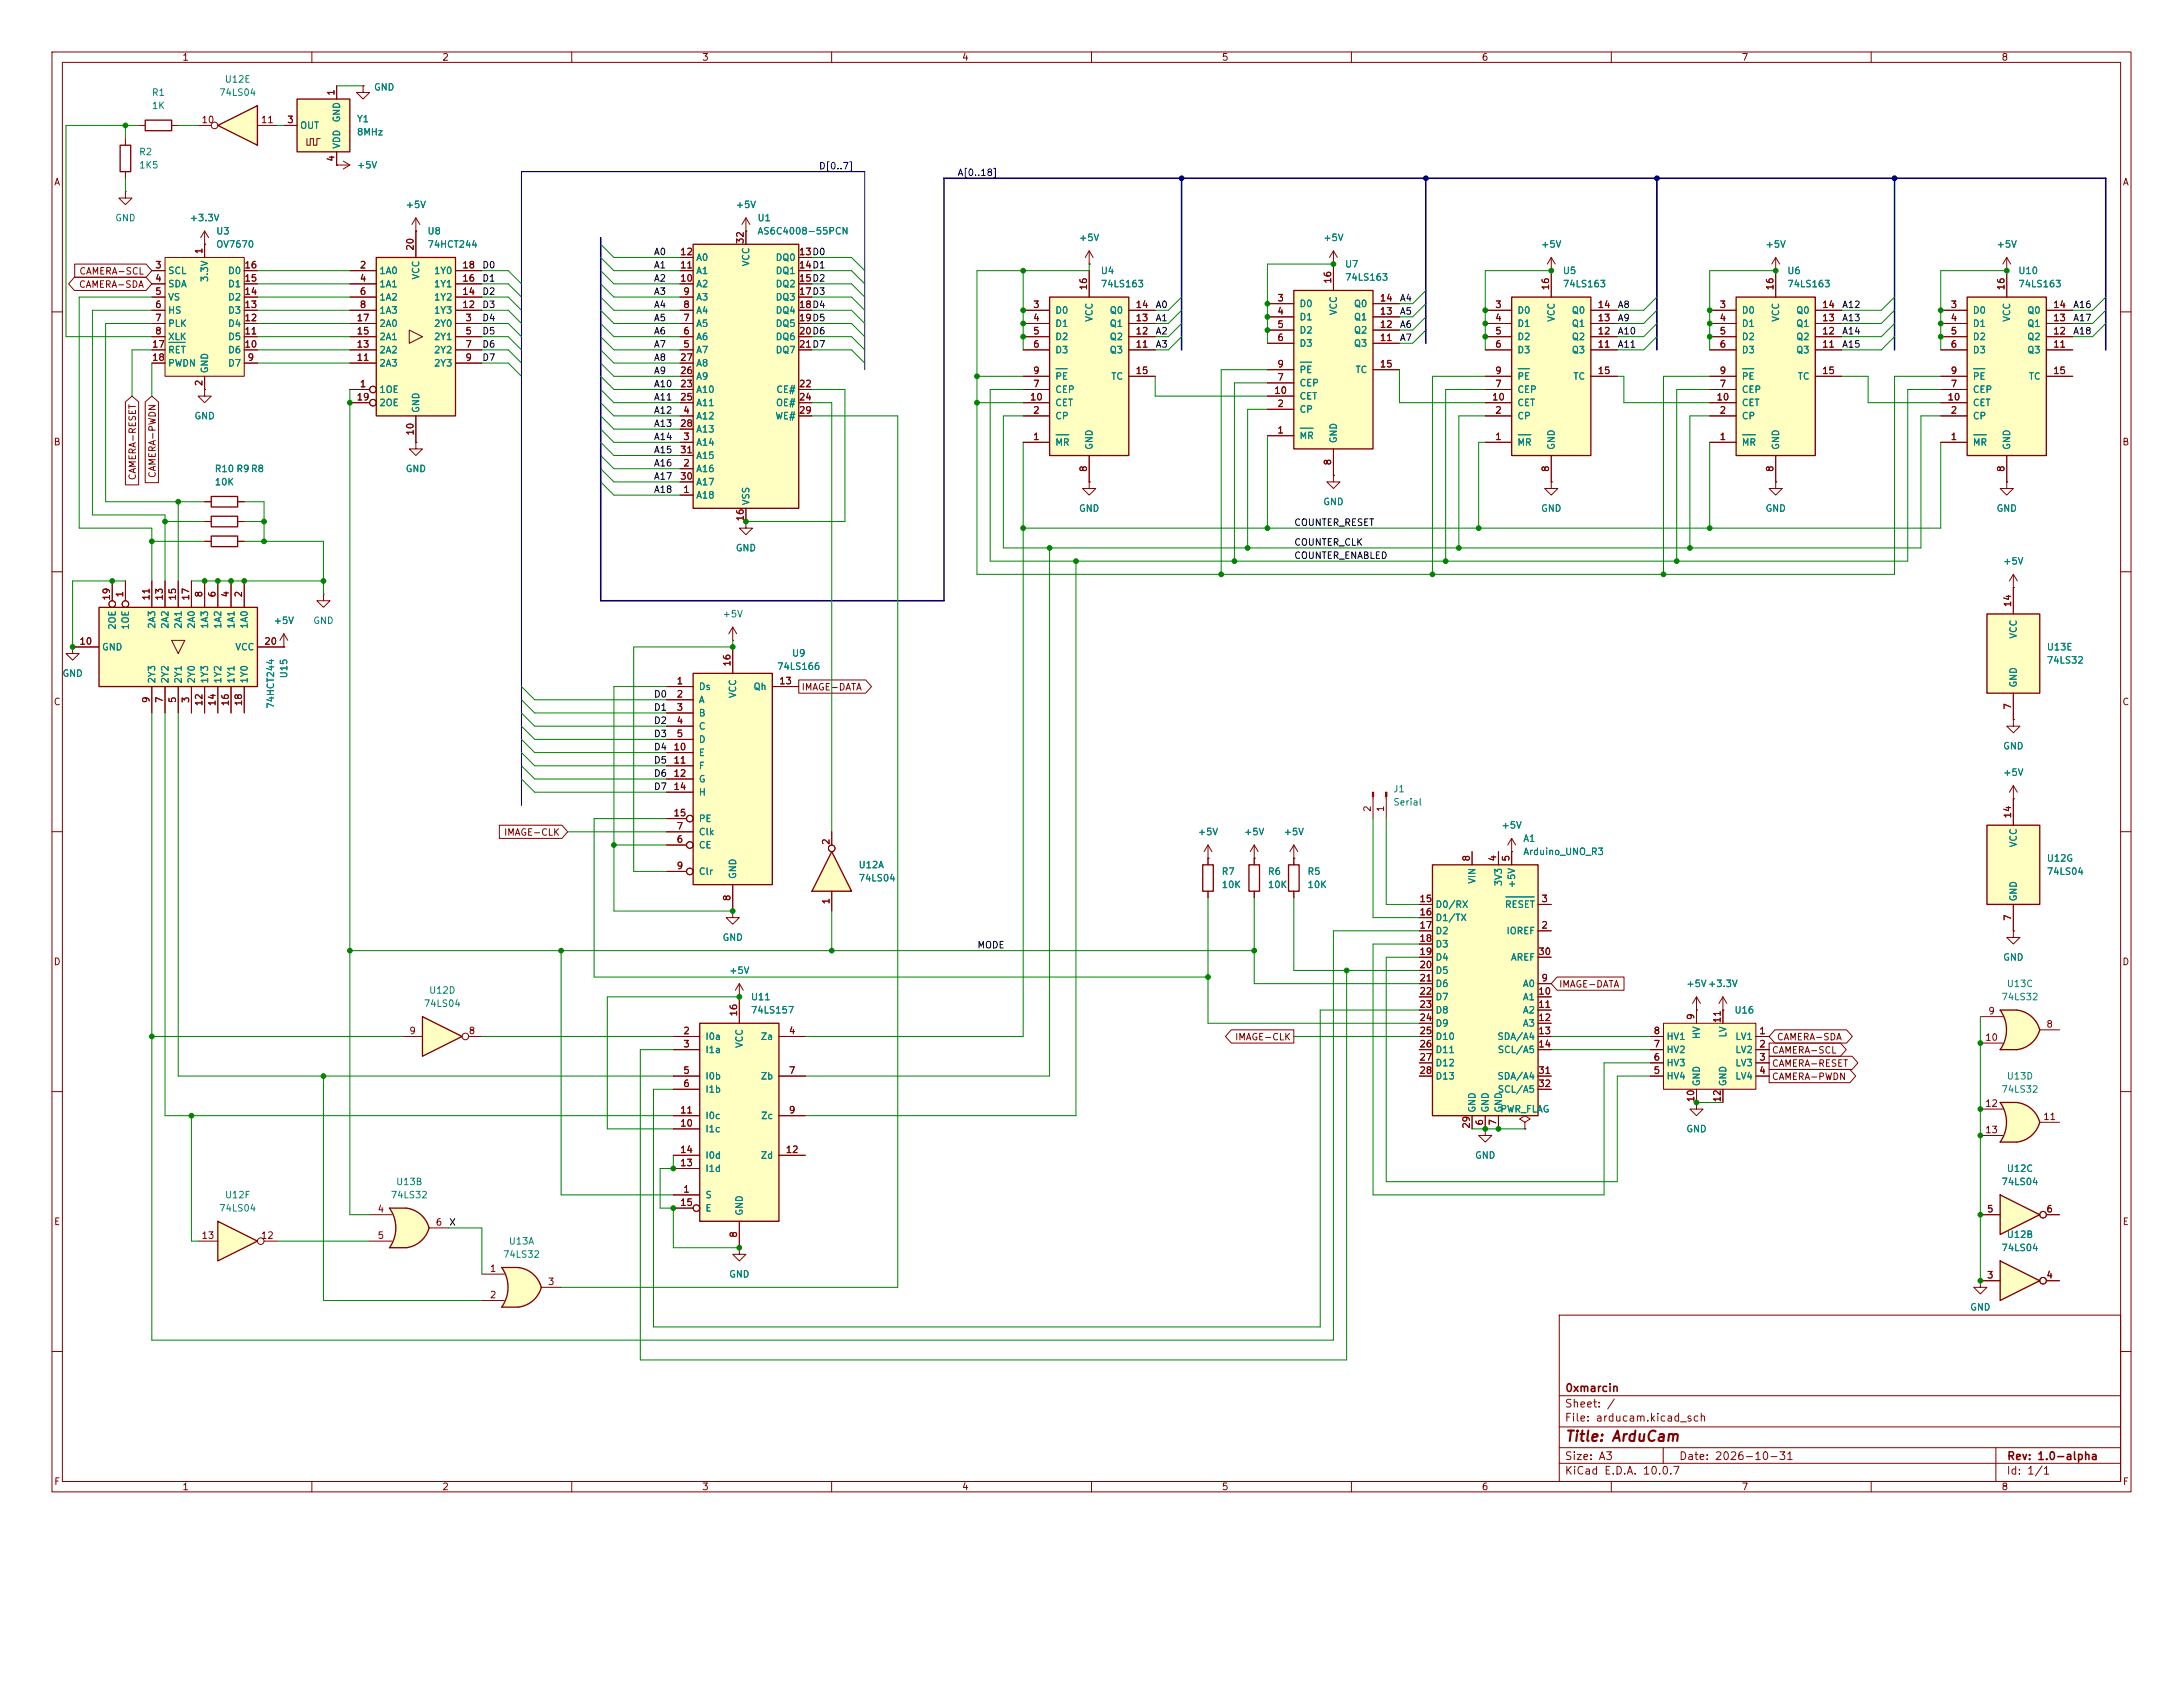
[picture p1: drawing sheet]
<svg xmlns="http://www.w3.org/2000/svg" width="279mm" height="216mm" viewBox="0 0 279 216" stroke-linecap="round" stroke-linejoin="round" font-family="sans-serif">
<defs><g id="words">
<text font-size="1.3" fill="#840000" x="200.2" y="184.8">Title: ArduCam</text>
<g font-size="1" fill="#840000">
<text x="200.3" y="178.4">0xmarcin</text>
<text x="200.2" y="182.2">File: arducam.kicad_sch</text>
<text x="200.2" y="180.4">Sheet: /</text>
<text x="200.2" y="189">KiCad E.D.A. 10.0.7</text>
<text x="200.2" y="187.1">Size: A3</text>
<text x="214.8" y="187.1">Date: 2026-10-31</text>
<text x="256.7" y="189">Id: 1/1</text>
<text x="256.8" y="187.1">Rev: 1.0-alpha</text>
</g>
<g font-size=".9" fill="#840000">
<text x="23.3" y="8">1</text>
<text x="56.5" y="8">2</text>
<text x="89.8" y="8">3</text>
<text x="123.1" y="8">4</text>
<text x="156.3" y="8">5</text>
<text x="189.6" y="8">6</text>
<text x="222.8" y="8">7</text>
<text x="256.1" y="8">8</text>
<text x="6.9" y="23.9">A</text>
<text x="271.6" y="23.9">A</text>
<text x="6.8" y="57.2">B</text>
<text x="271.6" y="57.2">B</text>
<text x="6.8" y="90.5">C</text>
<text x="271.6" y="90.5">C</text>
<text x="6.8" y="123.7">D</text>
<text x="271.6" y="123.7">D</text>
<text x="6.8" y="157">E</text>
<text x="271.6" y="157">E</text>
<text x="6.9" y="190.3">F</text>
<text x="23.3" y="190.9">1</text>
<text x="56.5" y="190.9">2</text>
<text x="89.8" y="190.9">3</text>
<text x="123.1" y="190.9">4</text>
<text x="156.3" y="190.9">5</text>
<text x="189.6" y="190.9">6</text>
<text x="222.8" y="190.9">7</text>
<text x="256.1" y="190.9">8</text>
<text x="271.6" y="190.3">F</text>
</g>
<g font-size=".8" fill="#008484">
<text x="28.7" y="10.8">U12E</text>
<text x="47.8" y="11.8">GND</text>
<text x="19.4" y="12.5">R1</text>
<text x="19.4" y="14.2">1K</text>
<text x="28" y="12.5">74LS04</text>
<text x="38.3" y="16.7">OUT</text>
<text x="43.7" y="15.7" transform="rotate(-90 43.7 15.7)">GND</text>
<text x="45.6" y="15.8">Y1</text>
<text x="45.6" y="17.5">8MHz</text>
<text x="17.7" y="20.1">R2</text>
<text x="17.7" y="21.8">1K5</text>
<text x="43.7" y="19.1" transform="rotate(-90 43.7 19.1)">VDD</text>
<text x="45.6" y="21.8">+5V</text>
<text x="14.7" y="28.5">GND</text>
<text x="24.2" y="28.5">+3.3V</text>
<text x="51.9" y="26.8">+5V</text>
<text x="94.1" y="26.8">+5V</text>
<text x="96.9" y="28.5">U1</text>
<text x="21.4" y="35.3">SCL</text>
<text x="27.6" y="30.2">U3</text>
<text x="27.6" y="31.9">OV7670</text>
<text x="29.1" y="35.3">D0</text>
<text x="48.5" y="35.3">1A0</text>
<text x="53.9" y="35.9" transform="rotate(-90 53.9 35.9)">VCC</text>
<text x="54.6" y="30.2">U8</text>
<text x="54.6" y="31.9">74HCT244</text>
<text x="55.5" y="35.3">1Y0</text>
<text x="89" y="35.3">A1</text>
<text x="89" y="33.6">A0</text>
<text x="96.1" y="34.2" transform="rotate(-90 96.1 34.2)">VCC</text>
<text x="96.9" y="30.2">AS6C4008-55PCN</text>
<text x="99.2" y="33.6">DQ0</text>
<text x="99.2" y="35.3">DQ1</text>
<text x="138" y="31.1">+5V</text>
<text x="140.8" y="35.3">U4</text>
<text x="169.3" y="31.1">+5V</text>
<text x="172.1" y="34.4">U7</text>
<text x="197.2" y="31.9">+5V</text>
<text x="200" y="35.3">U5</text>
<text x="225.9" y="31.9">+5V</text>
<text x="228.7" y="35.3">U6</text>
<text x="255.5" y="31.9">+5V</text>
<text x="258.3" y="35.3">U10</text>
<text x="21.4" y="37">SDA</text>
<text x="21.4" y="38.7">VS</text>
<text x="21.4" y="40.4">HS</text>
<text x="26.8" y="36.2" transform="rotate(-90 26.8 36.2)">3.3V</text>
<text x="29.1" y="40.4">D3</text>
<text x="29.1" y="38.7">D2</text>
<text x="29.1" y="37">D1</text>
<text x="48.5" y="37">1A1</text>
<text x="48.5" y="38.7">1A2</text>
<text x="48.5" y="40.4">1A3</text>
<text x="55.5" y="40.4">1Y3</text>
<text x="55.5" y="38.7">1Y2</text>
<text x="55.5" y="37">1Y1</text>
<text x="89" y="40.4">A4</text>
<text x="89" y="38.7">A3</text>
<text x="89" y="37">A2</text>
<text x="99.2" y="37">DQ2</text>
<text x="99.2" y="38.7">DQ3</text>
<text x="99.2" y="40.4">DQ4</text>
<text x="135" y="40.4">D0</text>
<text x="140" y="41.3" transform="rotate(-90 140 41.3)">VCC</text>
<text x="140.8" y="37">74LS163</text>
<text x="142" y="40.4">Q0</text>
<text x="166.3" y="39.5">D0</text>
<text x="166.3" y="41.2">D1</text>
<text x="171.3" y="40.4" transform="rotate(-90 171.3 40.4)">VCC</text>
<text x="172.1" y="36.1">74LS163</text>
<text x="173.2" y="41.2">Q1</text>
<text x="173.2" y="39.5">Q0</text>
<text x="194.1" y="40.4">D0</text>
<text x="199.2" y="41.3" transform="rotate(-90 199.2 41.3)">VCC</text>
<text x="200" y="37">74LS163</text>
<text x="201.1" y="40.4">Q0</text>
<text x="222.9" y="40.4">D0</text>
<text x="227.9" y="41.3" transform="rotate(-90 227.9 41.3)">VCC</text>
<text x="228.7" y="37">74LS163</text>
<text x="229.8" y="40.4">Q0</text>
<text x="252.4" y="40.4">D0</text>
<text x="257.5" y="41.3" transform="rotate(-90 257.5 41.3)">VCC</text>
<text x="258.3" y="37">74LS163</text>
<text x="259.4" y="40.4">Q0</text>
<text x="21.4" y="42">PLK</text>
<text x="21.4" y="43.7">XLK</text>
<text x="21.4" y="45.4">RET</text>
<text x="21.4" y="47.1">PWDN</text>
<text x="26.8" y="47.8" transform="rotate(-90 26.8 47.8)">GND</text>
<text x="29.1" y="47.1">D7</text>
<text x="29.1" y="45.4">D6</text>
<text x="29.1" y="43.7">D5</text>
<text x="29.1" y="42">D4</text>
<text x="48.5" y="47.1">2A3</text>
<text x="48.5" y="45.4">2A2</text>
<text x="48.5" y="43.7">2A1</text>
<text x="48.5" y="42">2A0</text>
<text x="55.5" y="42">2Y0</text>
<text x="55.5" y="43.7">2Y1</text>
<text x="55.5" y="45.4">2Y2</text>
<text x="55.5" y="47.1">2Y3</text>
<text x="89" y="45.4">A7</text>
<text x="89" y="43.7">A6</text>
<text x="89" y="42">A5</text>
<text x="89" y="47.1">A8</text>
<text x="99.2" y="42">DQ5</text>
<text x="99.2" y="43.7">DQ6</text>
<text x="99.2" y="45.4">DQ7</text>
<text x="135" y="42">D1</text>
<text x="135" y="43.7">D2</text>
<text x="135" y="45.4">D3</text>
<text x="142" y="45.4">Q3</text>
<text x="142" y="43.7">Q2</text>
<text x="142" y="42">Q1</text>
<text x="166.3" y="42.9">D2</text>
<text x="166.3" y="44.6">D3</text>
<text x="166.3" y="48">PE</text>
<text x="173.2" y="44.6">Q3</text>
<text x="173.2" y="42.9">Q2</text>
<text x="173.4" y="48">TC</text>
<text x="194.1" y="42">D1</text>
<text x="194.1" y="43.7">D2</text>
<text x="194.1" y="45.4">D3</text>
<text x="201.1" y="45.4">Q3</text>
<text x="201.1" y="43.7">Q2</text>
<text x="201.1" y="42">Q1</text>
<text x="222.9" y="42">D1</text>
<text x="222.9" y="43.7">D2</text>
<text x="222.9" y="45.4">D3</text>
<text x="229.8" y="45.4">Q3</text>
<text x="229.8" y="43.7">Q2</text>
<text x="229.8" y="42">Q1</text>
<text x="252.4" y="42">D1</text>
<text x="252.4" y="43.7">D2</text>
<text x="252.4" y="45.4">D3</text>
<text x="259.4" y="45.4">Q3</text>
<text x="259.4" y="43.7">Q2</text>
<text x="259.4" y="42">Q1</text>
<text x="24.8" y="53.9">GND</text>
<text x="48.5" y="50.5">1OE</text>
<text x="48.5" y="52.2">2OE</text>
<text x="53.9" y="52.9" transform="rotate(-90 53.9 52.9)">GND</text>
<text x="89" y="53.9">A12</text>
<text x="89" y="50.5">A10</text>
<text x="89" y="52.2">A11</text>
<text x="89" y="48.8">A9</text>
<text x="99.2" y="53.9">WE#</text>
<text x="99.2" y="52.2">OE#</text>
<text x="99.3" y="50.5">CE#</text>
<text x="135" y="53.9">CP</text>
<text x="135" y="50.5">CEP</text>
<text x="135" y="48.8">PE</text>
<text x="135" y="52.2">CET</text>
<text x="142.2" y="48.8">TC</text>
<text x="166.3" y="53">CP</text>
<text x="166.3" y="49.6">CEP</text>
<text x="166.3" y="51.3">CET</text>
<text x="194.1" y="53.9">CP</text>
<text x="194.1" y="50.5">CEP</text>
<text x="194.1" y="48.8">PE</text>
<text x="194.1" y="52.2">CET</text>
<text x="201.3" y="48.8">TC</text>
<text x="222.9" y="53.9">CP</text>
<text x="222.9" y="50.5">CEP</text>
<text x="222.9" y="48.8">PE</text>
<text x="222.9" y="52.2">CET</text>
<text x="230" y="48.8">TC</text>
<text x="252.4" y="53.9">CP</text>
<text x="252.4" y="50.5">CEP</text>
<text x="252.4" y="48.8">PE</text>
<text x="252.4" y="52.2">CET</text>
<text x="259.6" y="48.8">TC</text>
<text x="89" y="57.2">A14</text>
<text x="89" y="55.6">A13</text>
<text x="89" y="58.9">A15</text>
<text x="135" y="57.2">MR</text>
<text x="140" y="57.6" transform="rotate(-90 140 57.6)">GND</text>
<text x="166.3" y="56.4">MR</text>
<text x="171.3" y="56.8" transform="rotate(-90 171.3 56.8)">GND</text>
<text x="194.1" y="57.2">MR</text>
<text x="199.2" y="57.6" transform="rotate(-90 199.2 57.6)">GND</text>
<text x="222.9" y="57.2">MR</text>
<text x="227.9" y="57.6" transform="rotate(-90 227.9 57.6)">GND</text>
<text x="252.4" y="57.2">MR</text>
<text x="257.5" y="57.6" transform="rotate(-90 257.5 57.6)">GND</text>
<text x="27.4" y="60.6">R10 R9R8</text>
<text x="27.4" y="62.3">10K</text>
<text x="51.9" y="60.6">GND</text>
<text x="89" y="64">A18</text>
<text x="89" y="60.6">A16</text>
<text x="89" y="62.3">A17</text>
<text x="96.1" y="64.7" transform="rotate(-90 96.1 64.7)">VSS</text>
<text x="138" y="65.7">GND</text>
<text x="169.3" y="64.9">GND</text>
<text x="197.2" y="65.7">GND</text>
<text x="225.9" y="65.7">GND</text>
<text x="255.5" y="65.7">GND</text>
<text x="94.1" y="70.8">GND</text>
<text x="256.3" y="72.5">+5V</text>
<text x="13" y="83.4">GND</text>
<text x="15" y="80.7" transform="rotate(-90 15 80.7)">2OE</text>
<text x="16.7" y="80.7" transform="rotate(-90 16.7 80.7)">1OE</text>
<text x="20.1" y="80.6" transform="rotate(-90 20.1 80.6)">2A3</text>
<text x="21.8" y="80.6" transform="rotate(-90 21.8 80.6)">2A2</text>
<text x="23.5" y="80.6" transform="rotate(-90 23.5 80.6)">2A1</text>
<text x="25.1" y="80.6" transform="rotate(-90 25.1 80.6)">2A0</text>
<text x="26.8" y="80.6" transform="rotate(-90 26.8 80.6)">1A3</text>
<text x="28.5" y="80.6" transform="rotate(-90 28.5 80.6)">1A2</text>
<text x="30" y="83.4">VCC</text>
<text x="30.2" y="80.6" transform="rotate(-90 30.2 80.6)">1A1</text>
<text x="31.9" y="80.6" transform="rotate(-90 31.9 80.6)">1A0</text>
<text x="35" y="80.1">+5V</text>
<text x="40" y="80.1">GND</text>
<text x="92.4" y="79.2">+5V</text>
<text x="258.3" y="81.8" transform="rotate(-90 258.3 81.8)">VCC</text>
<text x="261.9" y="83.4">U13E</text>
<text x="7.9" y="86.8">GND</text>
<text x="20.1" y="87.5" transform="rotate(-90 20.1 87.5)">2Y3</text>
<text x="21.8" y="87.5" transform="rotate(-90 21.8 87.5)">2Y2</text>
<text x="23.5" y="87.5" transform="rotate(-90 23.5 87.5)">2Y1</text>
<text x="25.1" y="87.5" transform="rotate(-90 25.1 87.5)">2Y0</text>
<text x="26.8" y="87.5" transform="rotate(-90 26.8 87.5)">1Y3</text>
<text x="28.5" y="87.5" transform="rotate(-90 28.5 87.5)">1Y2</text>
<text x="30.2" y="87.5" transform="rotate(-90 30.2 87.5)">1Y1</text>
<text x="31.9" y="87.5" transform="rotate(-90 31.9 87.5)">1Y0</text>
<text x="37" y="86.9" transform="rotate(-90 37 86.9)">U15</text>
<text x="89.4" y="88.5">Ds</text>
<text x="94.4" y="89.4" transform="rotate(-90 94.4 89.4)">VCC</text>
<text x="96.4" y="88.5">Qh</text>
<text x="99.4" y="85.9">74LS166</text>
<text x="101.3" y="84.2">U9</text>
<text x="258.3" y="88.1" transform="rotate(-90 258.3 88.1)">GND</text>
<text x="261.9" y="85.1">74LS32</text>
<text x="35.3" y="90.8" transform="rotate(-90 35.3 90.8)">74HCT244</text>
<text x="89.4" y="90.2">A</text>
<text x="89.4" y="91.9">B</text>
<text x="89.4" y="93.6">C</text>
<text x="89.4" y="95.3">D</text>
<text x="89.4" y="97">E</text>
<text x="89.4" y="98.6">F</text>
<text x="89.4" y="100.3">G</text>
<text x="178.3" y="101.6">J1</text>
<text x="256.3" y="96.1">GND</text>
<text x="256.3" y="99.5">+5V</text>
<text x="89.4" y="107.1">Clk</text>
<text x="89.4" y="102">H</text>
<text x="89.4" y="105.4">PE</text>
<text x="153.2" y="107.1">+5V</text>
<text x="159.2" y="107.1">+5V</text>
<text x="164.2" y="107.1">+5V</text>
<text x="178.3" y="103.3">Serial</text>
<text x="192.1" y="106.3">+5V</text>
<text x="194.9" y="107.9">A1</text>
<text x="89.4" y="108.8">CE</text>
<text x="89.4" y="112.2">Clr</text>
<text x="94.4" y="112.6" transform="rotate(-90 94.4 112.6)">GND</text>
<text x="109.8" y="111.3">U12A</text>
<text x="109.8" y="113">74LS04</text>
<text x="156.3" y="112.2">R7</text>
<text x="156.3" y="113.9">10K</text>
<text x="162.2" y="112.2">R6</text>
<text x="162.2" y="113.9">10K</text>
<text x="167.3" y="112.2">R5</text>
<text x="167.3" y="113.9">10K</text>
<text x="189" y="113.2" transform="rotate(-90 189 113.2)">VIN</text>
<text x="192.4" y="113.5" transform="rotate(-90 192.4 113.5)">3V3</text>
<text x="194.1" y="113.7" transform="rotate(-90 194.1 113.7)">+5V</text>
<text x="194.9" y="109.6">Arduino_UNO_R3</text>
<text x="258.3" y="108.5" transform="rotate(-90 258.3 108.5)">VCC</text>
<text x="261.9" y="110.5">U12G</text>
<text x="261.9" y="112.2">74LS04</text>
<text x="183.7" y="116.4">D0/RX</text>
<text x="183.7" y="118.1">D1/TX</text>
<text x="183.7" y="119.8">D2</text>
<text x="192.5" y="116.4">RESET</text>
<text x="192.7" y="119.8">IOREF</text>
<text x="258.3" y="115.4" transform="rotate(-90 258.3 115.4)">GND</text>
<text x="92.4" y="120.6">GND</text>
<text x="93.3" y="124.8">+5V</text>
<text x="183.7" y="121.5">D3</text>
<text x="183.7" y="123.1">D4</text>
<text x="183.7" y="124.8">D5</text>
<text x="193.3" y="123.1">AREF</text>
<text x="256.3" y="123.1">GND</text>
<text x="54.2" y="129.1">74LS04</text>
<text x="54.9" y="127.4">U12D</text>
<text x="96" y="128.2">U11</text>
<text x="96" y="129.9">74LS157</text>
<text x="183.7" y="126.5">D6</text>
<text x="183.7" y="128.2">D7</text>
<text x="183.7" y="129.9">D8</text>
<text x="183.7" y="131.6">D9</text>
<text x="194.8" y="126.5">A0</text>
<text x="194.8" y="128.2">A1</text>
<text x="194.8" y="129.9">A2</text>
<text x="194.8" y="131.6">A3</text>
<text x="215.8" y="126.5">+5V+3.3V</text>
<text x="221.9" y="129.9">U16</text>
<text x="256.1" y="128.2">74LS32</text>
<text x="256.8" y="126.5">U13C</text>
<text x="90.2" y="133.3">I0a</text>
<text x="90.2" y="135">I1a</text>
<text x="95.3" y="134.2" transform="rotate(-90 95.3 134.2)">VCC</text>
<text x="97.3" y="133.3">Za</text>
<text x="183.7" y="133.3">D10</text>
<text x="183.7" y="135">D11</text>
<text x="183.7" y="136.7">D12</text>
<text x="191.6" y="133.3">SDA/A4</text>
<text x="191.6" y="135">SCL/A5</text>
<text x="213.2" y="136.7">HV3</text>
<text x="213.2" y="135">HV2</text>
<text x="213.2" y="133.3">HV1</text>
<text x="217.8" y="133.1" transform="rotate(-90 217.8 133.1)">HV</text>
<text x="221.2" y="132.9" transform="rotate(-90 221.2 132.9)">LV</text>
<text x="222" y="133.3">LV1</text>
<text x="222" y="135">LV2</text>
<text x="222" y="136.7">LV3</text>
<text x="90.2" y="138.4">I0b</text>
<text x="90.2" y="140">I1b</text>
<text x="90.2" y="143.4">I0c</text>
<text x="97.3" y="138.4">Zb</text>
<text x="97.3" y="143.4">Zc</text>
<text x="183.7" y="138.4">D13</text>
<text x="189" y="142.5" transform="rotate(-90 189 142.5)">GND</text>
<text x="190.7" y="142.5" transform="rotate(-90 190.7 142.5)">GND</text>
<text x="191.6" y="138.4">SDA/A4</text>
<text x="191.6" y="140">SCL/A5</text>
<text x="191.9" y="142.6">PWR_FLAG</text>
<text x="192.4" y="142.5" transform="rotate(-90 192.4 142.5)">GND</text>
<text x="213.2" y="138.4">HV4</text>
<text x="217.8" y="139.1" transform="rotate(-90 217.8 139.1)">GND</text>
<text x="221.2" y="139.1" transform="rotate(-90 221.2 139.1)">GND</text>
<text x="222" y="138.4">LV4</text>
<text x="256.1" y="140">74LS32</text>
<text x="256.8" y="138.4">U13D</text>
<text x="90.2" y="145.1">I1c</text>
<text x="90.2" y="148.5">I0d</text>
<text x="97.3" y="148.5">Zd</text>
<text x="188.7" y="148.5">GND</text>
<text x="215.8" y="145.1">GND</text>
<text x="28" y="155.3">74LS04</text>
<text x="28.7" y="153.6">U12F</text>
<text x="49.9" y="153.6">74LS32</text>
<text x="50.6" y="151.9">U13B</text>
<text x="90.2" y="153.6">S</text>
<text x="90.2" y="150.2">I1d</text>
<text x="90.2" y="155.3">E</text>
<text x="95.3" y="155.6" transform="rotate(-90 95.3 155.6)">GND</text>
<text x="256.1" y="151.9">74LS04</text>
<text x="256.8" y="150.2">U12C</text>
<text x="64.3" y="161.2">74LS32</text>
<text x="65.1" y="159.5">U13A</text>
<text x="256.1" y="160.3">74LS04</text>
<text x="256.8" y="158.6">U12B</text>
<text x="93.3" y="163.7">GND</text>
<text x="252.1" y="167.9">GND</text>
</g>
<g font-size=".8" fill="#840000">
<text x="25.7" y="16">10</text>
<text x="33.3" y="16">11</text>
<text x="36.7" y="16">3</text>
<text x="43" y="12.3" transform="rotate(-90 43 12.3)">1</text>
<text x="43" y="20.8" transform="rotate(-90 43 20.8)">4</text>
<text x="10.1" y="35.3">CAMERA-SCL</text>
<text x="19.8" y="34.6">3</text>
<text x="26.1" y="32.6" transform="rotate(-90 26.1 32.6)">1</text>
<text x="31.2" y="34.6">16</text>
<text x="46" y="34.6">2</text>
<text x="53.1" y="32.1" transform="rotate(-90 53.1 32.1)">20</text>
<text x="59.1" y="34.6">18</text>
<text x="87" y="34.6">11</text>
<text x="87" y="32.9">12</text>
<text x="95.4" y="31.3" transform="rotate(-90 95.4 31.3)">32</text>
<text x="102.2" y="32.9">13D0</text>
<text x="102.2" y="34.6">14D1</text>
<text x="102.2" y="32.9">13</text>
<text x="102.2" y="34.6">14</text>
<text x="10" y="37">CAMERA-SDA</text>
<text x="19.8" y="36.2">4</text>
<text x="19.8" y="37.9">5</text>
<text x="19.8" y="39.6">6</text>
<text x="19.8" y="41.3">7</text>
<text x="31.2" y="41.3">12</text>
<text x="31.2" y="39.6">13</text>
<text x="31.2" y="37.9">14</text>
<text x="31.2" y="36.2">15</text>
<text x="45.6" y="41.3">17</text>
<text x="46" y="36.2">4</text>
<text x="46" y="37.9">6</text>
<text x="46" y="39.6">8</text>
<text x="59.1" y="39.6">12</text>
<text x="59.1" y="37.9">14</text>
<text x="59.1" y="36.2">16</text>
<text x="59.5" y="41.3">3</text>
<text x="87" y="36.2">10</text>
<text x="87.4" y="41.3">7</text>
<text x="87.4" y="39.6">8</text>
<text x="87.4" y="37.9">9</text>
<text x="102.2" y="36.2">15D2</text>
<text x="102.2" y="37.9">17D3</text>
<text x="102.2" y="39.6">18D4</text>
<text x="102.2" y="41.3">19D5</text>
<text x="102.2" y="36.2">15</text>
<text x="102.2" y="37.9">17</text>
<text x="102.2" y="39.6">18</text>
<text x="102.2" y="41.3">19</text>
<text x="132.2" y="39.6">3</text>
<text x="132.2" y="41.3">4</text>
<text x="139.3" y="37.2" transform="rotate(-90 139.3 37.2)">16</text>
<text x="145.3" y="41.3">13</text>
<text x="145.3" y="39.6">14</text>
<text x="163.4" y="38.8">3</text>
<text x="163.4" y="40.5">4</text>
<text x="170.6" y="36.4" transform="rotate(-90 170.6 36.4)">16</text>
<text x="176.5" y="40.5">13</text>
<text x="176.5" y="38.8">14</text>
<text x="191.3" y="39.6">3</text>
<text x="191.3" y="41.3">4</text>
<text x="198.5" y="37.2" transform="rotate(-90 198.5 37.2)">16</text>
<text x="204.4" y="41.3">13</text>
<text x="204.4" y="39.6">14</text>
<text x="220" y="39.6">3</text>
<text x="220" y="41.3">4</text>
<text x="227.2" y="37.2" transform="rotate(-90 227.2 37.2)">16</text>
<text x="233.1" y="41.3">13</text>
<text x="233.1" y="39.6">14</text>
<text x="249.6" y="39.6">3</text>
<text x="249.6" y="41.3">4</text>
<text x="256.8" y="37.2" transform="rotate(-90 256.8 37.2)">16</text>
<text x="262.7" y="41.3">13</text>
<text x="262.7" y="39.6">14</text>
<text x="19.4" y="44.7">17</text>
<text x="19.4" y="46.4">18</text>
<text x="19.8" y="43">8</text>
<text x="31.2" y="44.7">10</text>
<text x="31.2" y="43">11</text>
<text x="31.6" y="46.4">9</text>
<text x="45.6" y="46.4">11</text>
<text x="45.6" y="44.7">13</text>
<text x="45.6" y="43">15</text>
<text x="59.5" y="43">5</text>
<text x="59.5" y="44.7">7</text>
<text x="59.5" y="46.4">9</text>
<text x="87" y="46.4">27</text>
<text x="87.4" y="44.7">5</text>
<text x="87.4" y="43">6</text>
<text x="102.2" y="43">20D6</text>
<text x="102.2" y="44.7">21D7</text>
<text x="102.2" y="43">20</text>
<text x="102.2" y="44.7">21</text>
<text x="132.2" y="43">5</text>
<text x="132.2" y="44.7">6</text>
<text x="145.3" y="44.7">11</text>
<text x="145.3" y="43">12</text>
<text x="163.4" y="42.2">5</text>
<text x="163.4" y="43.8">6</text>
<text x="163.4" y="47.2">9</text>
<text x="176.5" y="43.8">11</text>
<text x="176.5" y="42.2">12</text>
<text x="176.5" y="47.2">15</text>
<text x="191.3" y="43">5</text>
<text x="191.3" y="44.7">6</text>
<text x="204.4" y="44.7">11</text>
<text x="204.4" y="43">12</text>
<text x="220" y="43">5</text>
<text x="220" y="44.7">6</text>
<text x="233.1" y="44.7">11</text>
<text x="233.1" y="43">12</text>
<text x="249.6" y="43">5</text>
<text x="249.6" y="44.7">6</text>
<text x="262.7" y="44.7">11</text>
<text x="262.7" y="43">12</text>
<text x="26.1" y="49.5" transform="rotate(-90 26.1 49.5)">2</text>
<text x="45.6" y="51.4">19</text>
<text x="46" y="49.8">1</text>
<text x="87" y="49.8">23</text>
<text x="87" y="51.4">25</text>
<text x="87" y="48.1">26</text>
<text x="87.4" y="53.1">4</text>
<text x="102.2" y="49.8">22</text>
<text x="102.2" y="51.4">24</text>
<text x="102.2" y="53.1">29</text>
<text x="131.8" y="51.4">10</text>
<text x="132.2" y="53.1">2</text>
<text x="132.2" y="49.8">7</text>
<text x="132.2" y="48.1">9</text>
<text x="145.3" y="48.1">15</text>
<text x="163" y="50.6">10</text>
<text x="163.4" y="52.3">2</text>
<text x="163.4" y="48.9">7</text>
<text x="190.9" y="51.4">10</text>
<text x="191.3" y="53.1">2</text>
<text x="191.3" y="49.8">7</text>
<text x="191.3" y="48.1">9</text>
<text x="204.4" y="48.1">15</text>
<text x="219.6" y="51.4">10</text>
<text x="220" y="53.1">2</text>
<text x="220" y="49.8">7</text>
<text x="220" y="48.1">9</text>
<text x="233.1" y="48.1">15</text>
<text x="249.2" y="51.4">10</text>
<text x="249.6" y="53.1">2</text>
<text x="249.6" y="49.8">7</text>
<text x="249.6" y="48.1">9</text>
<text x="262.7" y="48.1">15</text>
<text x="53.1" y="55.8" transform="rotate(-90 53.1 55.8)">10</text>
<text x="87" y="54.8">28</text>
<text x="87" y="58.2">31</text>
<text x="87.4" y="59.9">2</text>
<text x="87.4" y="56.5">3</text>
<text x="132.2" y="56.5">1</text>
<text x="163.4" y="55.7">1</text>
<text x="170.6" y="59.6" transform="rotate(-90 170.6 59.6)">8</text>
<text x="191.3" y="56.5">1</text>
<text x="220" y="56.5">1</text>
<text x="249.6" y="56.5">1</text>
<text x="17.6" y="61.5" transform="rotate(-90 17.6 61.5)">CAMERA-RESET</text>
<text x="20.1" y="61.2" transform="rotate(-90 20.1 61.2)">CAMERA-PWDN</text>
<text x="87" y="61.6">30</text>
<text x="87.4" y="63.3">1</text>
<text x="139.3" y="60.5" transform="rotate(-90 139.3 60.5)">8</text>
<text x="198.5" y="60.5" transform="rotate(-90 198.5 60.5)">8</text>
<text x="227.2" y="60.5" transform="rotate(-90 227.2 60.5)">8</text>
<text x="256.8" y="60.5" transform="rotate(-90 256.8 60.5)">8</text>
<text x="95.4" y="66.8" transform="rotate(-90 95.4 66.8)">16</text>
<text x="14.3" y="76.9" transform="rotate(-90 14.3 76.9)">19</text>
<text x="16" y="76.5" transform="rotate(-90 16 76.5)">1</text>
<text x="19.3" y="76.9" transform="rotate(-90 19.3 76.9)">11</text>
<text x="21" y="76.9" transform="rotate(-90 21 76.9)">13</text>
<text x="22.7" y="76.9" transform="rotate(-90 22.7 76.9)">15</text>
<text x="24.4" y="76.9" transform="rotate(-90 24.4 76.9)">17</text>
<text x="26.1" y="76.5" transform="rotate(-90 26.1 76.5)">8</text>
<text x="27.8" y="76.5" transform="rotate(-90 27.8 76.5)">6</text>
<text x="29.5" y="76.5" transform="rotate(-90 29.5 76.5)">4</text>
<text x="31.2" y="76.5" transform="rotate(-90 31.2 76.5)">2</text>
<text x="257.6" y="77.8" transform="rotate(-90 257.6 77.8)">14</text>
<text x="10.1" y="82.7">10</text>
<text x="33.8" y="82.7">20</text>
<text x="86.5" y="87.8">1</text>
<text x="86.5" y="89.5">2</text>
<text x="93.7" y="85.4" transform="rotate(-90 93.7 85.4)">16</text>
<text x="99.7" y="87.8">13</text>
<text x="102.5" y="88.6">IMAGE-DATA</text>
<text x="19.3" y="90" transform="rotate(-90 19.3 90)">9</text>
<text x="21" y="90" transform="rotate(-90 21 90)">7</text>
<text x="22.7" y="90" transform="rotate(-90 22.7 90)">5</text>
<text x="24.4" y="90" transform="rotate(-90 24.4 90)">3</text>
<text x="26.1" y="90.4" transform="rotate(-90 26.1 90.4)">12</text>
<text x="27.8" y="90.4" transform="rotate(-90 27.8 90.4)">14</text>
<text x="29.5" y="90.4" transform="rotate(-90 29.5 90.4)">16</text>
<text x="31.2" y="90.4" transform="rotate(-90 31.2 90.4)">18</text>
<text x="86.5" y="91.2">3</text>
<text x="86.5" y="92.8">4</text>
<text x="86.5" y="94.5">5</text>
<text x="257.6" y="90.9" transform="rotate(-90 257.6 90.9)">7</text>
<text x="86.1" y="96.2">10</text>
<text x="86.1" y="97.9">11</text>
<text x="86.1" y="99.6">12</text>
<text x="86.1" y="101.3">14</text>
<text x="64.4" y="107.2">IMAGE-CLK</text>
<text x="86.1" y="104.7">15</text>
<text x="86.5" y="106.4">7</text>
<text x="175.6" y="104" transform="rotate(-90 175.6 104)">2</text>
<text x="177.3" y="104" transform="rotate(-90 177.3 104)">1</text>
<text x="257.6" y="104.8" transform="rotate(-90 257.6 104.8)">14</text>
<text x="86.5" y="108.1">6</text>
<text x="86.5" y="111.4">9</text>
<text x="106.4" y="108.2" transform="rotate(-90 106.4 108.2)">2</text>
<text x="188.3" y="110.3" transform="rotate(-90 188.3 110.3)">8</text>
<text x="191.7" y="110.3" transform="rotate(-90 191.7 110.3)">4</text>
<text x="193.4" y="110.3" transform="rotate(-90 193.4 110.3)">5</text>
<text x="93.7" y="115.4" transform="rotate(-90 93.7 115.4)">8</text>
<text x="106.4" y="115.8" transform="rotate(-90 106.4 115.8)">1</text>
<text x="181.6" y="115.7">15</text>
<text x="181.6" y="117.3">16</text>
<text x="181.6" y="119">17</text>
<text x="197.2" y="119">2</text>
<text x="197.2" y="115.7">3</text>
<text x="257.6" y="117.9" transform="rotate(-90 257.6 117.9)">7</text>
<text x="181.6" y="120.7">18</text>
<text x="181.6" y="122.4">19</text>
<text x="181.6" y="124.1">20</text>
<text x="181.6" y="125.8">21</text>
<text x="196.8" y="122.4">30</text>
<text x="197.2" y="125.8">9</text>
<text x="94.5" y="130.2" transform="rotate(-90 94.5 130.2)">16</text>
<text x="181.6" y="127.5">22</text>
<text x="181.6" y="129.2">23</text>
<text x="181.6" y="130.9">24</text>
<text x="196.8" y="127.5">10</text>
<text x="196.8" y="129.2">11</text>
<text x="196.8" y="130.9">12</text>
<text x="199.5" y="126.6">IMAGE-DATA</text>
<text x="217" y="130.6" transform="rotate(-90 217 130.6)">9</text>
<text x="220.4" y="131" transform="rotate(-90 220.4 131)">11</text>
<text x="254.4" y="130">9</text>
<text x="261.8" y="131.7">8</text>
<text x="52.3" y="132.6">9</text>
<text x="59.9" y="132.6">8</text>
<text x="87.4" y="132.6">2</text>
<text x="87.4" y="134.2">3</text>
<text x="87.4" y="137.6">5</text>
<text x="100.9" y="132.6">4</text>
<text x="100.9" y="137.6">7</text>
<text x="158" y="133.3">IMAGE-CLK</text>
<text x="181.6" y="132.6">25</text>
<text x="181.6" y="134.2">26</text>
<text x="181.6" y="135.9">27</text>
<text x="181.6" y="137.6">28</text>
<text x="196.8" y="132.6">13</text>
<text x="196.8" y="134.2">14</text>
<text x="196.8" y="137.6">31</text>
<text x="211.6" y="137.6">5</text>
<text x="211.6" y="135.9">6</text>
<text x="211.6" y="134.2">7</text>
<text x="211.6" y="132.6">8</text>
<text x="225.1" y="132.6">1</text>
<text x="225.1" y="134.2">2</text>
<text x="225.1" y="135.9">3</text>
<text x="225.1" y="137.6">4</text>
<text x="226.7" y="136.7">CAMERA-RESET</text>
<text x="226.7" y="135">CAMERA-SCL</text>
<text x="227.4" y="133.3">CAMERA-SDA</text>
<text x="254" y="133.4">10</text>
<text x="87" y="142.7">11</text>
<text x="87.4" y="139.3">6</text>
<text x="100.9" y="142.7">9</text>
<text x="196.8" y="139.3">32</text>
<text x="217" y="141.1" transform="rotate(-90 217 141.1)">10</text>
<text x="220.4" y="141.1" transform="rotate(-90 220.4 141.1)">12</text>
<text x="226.7" y="138.4">CAMERA-PWDN</text>
<text x="254" y="141.8">12</text>
<text x="261.4" y="143.5">11</text>
<text x="87" y="144.4">10</text>
<text x="87" y="149.5">13</text>
<text x="87" y="147.8">14</text>
<text x="100.5" y="147.8">12</text>
<text x="188.3" y="144.5" transform="rotate(-90 188.3 144.5)">29</text>
<text x="190" y="144.1" transform="rotate(-90 190 144.1)">6</text>
<text x="191.7" y="144.1" transform="rotate(-90 191.7 144.1)">7</text>
<text x="254" y="145.2">13</text>
<text x="48.3" y="155.4">4</text>
<text x="87" y="154.5">15</text>
<text x="87.4" y="152.8">1</text>
<text x="254.2" y="155.4">5</text>
<text x="261.8" y="155.4">6</text>
<text x="25.7" y="158.7">13</text>
<text x="33.3" y="158.7">12</text>
<text x="48.3" y="158.7">5</text>
<text x="55.7" y="157.1">6</text>
<text x="94.5" y="158.5" transform="rotate(-90 94.5 158.5)">8</text>
<text x="62.6" y="163">1</text>
<text x="62.6" y="166.4">2</text>
<text x="70.1" y="164.7">3</text>
<text x="254.2" y="163.8">3</text>
<text x="261.8" y="163.8">4</text>
</g>
<g font-size=".8" fill="#000084">
<text x="104.7" y="21.9">D[0..7]</text>
<text x="122.5" y="22.7">A[0..18]</text>
</g>
<g font-size=".8">
<text x="61.7" y="34.6">D0</text>
<text x="83.6" y="32.9">A0</text>
<text x="83.6" y="34.6">A1</text>
<text x="61.7" y="39.6">D3</text>
<text x="61.7" y="37.9">D2</text>
<text x="61.7" y="36.2">D1</text>
<text x="61.7" y="41.3">D4</text>
<text x="83.6" y="37.9">A3</text>
<text x="83.6" y="39.6">A4</text>
<text x="83.6" y="41.3">A5</text>
<text x="83.6" y="36.2">A2</text>
<text x="147.8" y="39.6">A0</text>
<text x="147.8" y="41.3">A1</text>
<text x="179.1" y="40.5">A5</text>
<text x="179.1" y="38.8">A4</text>
<text x="207" y="39.6">A8</text>
<text x="207" y="41.3">A9</text>
<text x="235.7" y="41.3">A13</text>
<text x="235.7" y="39.6">A12</text>
<text x="265.3" y="41.3">A17</text>
<text x="265.3" y="39.6">A16</text>
<text x="61.7" y="43">D5</text>
<text x="61.7" y="46.4">D7</text>
<text x="61.7" y="44.7">D6</text>
<text x="83.6" y="43">A6</text>
<text x="83.6" y="46.4">A8</text>
<text x="83.6" y="44.7">A7</text>
<text x="147.8" y="44.7">A3</text>
<text x="147.8" y="43">A2</text>
<text x="179.1" y="43.8">A7</text>
<text x="179.1" y="42.2">A6</text>
<text x="207" y="43">A10</text>
<text x="207" y="44.7">A11</text>
<text x="235.7" y="44.7">A15</text>
<text x="235.7" y="43">A14</text>
<text x="265.3" y="43">A18</text>
<text x="83.6" y="49.8">A10</text>
<text x="83.6" y="48.1">A9</text>
<text x="83.6" y="51.5">A11</text>
<text x="83.6" y="53.1">A12</text>
<text x="83.6" y="59.9">A16</text>
<text x="83.6" y="58.2">A15</text>
<text x="83.6" y="56.5">A14</text>
<text x="83.6" y="54.8">A13</text>
<text x="83.6" y="61.6">A17</text>
<text x="83.6" y="63.3">A18</text>
<text x="165.6" y="71.7">COUNTER_ENABLED</text>
<text x="165.6" y="67.5">COUNTER_RESET</text>
<text x="165.6" y="70">COUNTER_CLK</text>
<text x="83.6" y="89.5">D0</text>
<text x="83.6" y="92.9">D2</text>
<text x="83.6" y="94.5">D3</text>
<text x="83.6" y="91.2">D1</text>
<text x="83.6" y="99.6">D6</text>
<text x="83.6" y="96.2">D4</text>
<text x="83.6" y="101.3">D7</text>
<text x="83.6" y="97.9">D5</text>
<text x="125" y="121.6">MODE</text>
<text x="57.4" y="157.1">X</text>
</g>
</g></defs>
<g fill="none" stroke="#840000" stroke-width=".13">
<path d="M6.7 6.7h266v184.2h-266zM8 8h263.4v181.6h-263.4zM39.9 6.7v1.3M73.2 6.7v1.3M106.4 6.7v1.3M139.7 6.7v1.3M173 6.7v1.3M206.2 6.7v1.3M239.5 6.7v1.3M6.7 39.9h1.3M271.4 39.9h1.3M6.7 73.2h1.3"/>
<path d="M271.4 73.2h1.3M6.7 106.4h1.3M271.4 106.4h1.3M6.7 139.7h1.3M271.4 139.7h1.3M6.7 173h1.3M199.6 168.3h71.8v21.3h-71.8zM199.6 178.6h71.8M271.4 173h1.3M39.9 189.6v1.3M73.2 189.6v1.3M106.4 189.6v1.3"/>
<path d="M139.7 189.6v1.3M173 189.6v1.3M199.6 187.3h71.8M199.6 185.3h71.8M199.6 182.6h71.8M206.2 189.6v1.3M212.9 185.3v2M239.5 189.6v1.3M255.5 185.3v4.3"/>
</g>
<path d="M49.8 154.6h2.2M49.8 159.7h2.2" fill="none" stroke="#ffffc2" stroke-width=".13"/>
<g fill="#ffffc2" stroke="#ffffc2" stroke-width=".13">
<path d="M51.6 156.2l3.3 .9a3.5 3.5 0 0 1-2.9 2.6z"/>
<path d="M52 154.6a3.4 3.4 0 0 1 2.9 2.5l-3.3 .9z"/>
</g>
<path d="M49.8 154.6h2.2v5.1h-2.2a4.4 4.4 0 0 0 0-5.1z" fill="#ffffc2"/>
<path d="M52 159.7h-2.2a4.4 4.4 0 0 0 0-5.1h2.2a3.4 3.4 0 0 1 2.9 2.5 3.4 3.4 0 0 1-2.9 2.6" fill="none" stroke="#840000" stroke-width=".17"/>
<path d="M47.3 155.5h2.9M47.3 158.8h2.9M54.9 157.1h2.6" fill="none" stroke="#840000" stroke-width=".13"/>
<path d="M256 161.4l5.1 2.5-5.1 2.5z" fill="#ffffc2"/>
<path d="M256 161.4l5.1 2.5-5.1 2.5z" fill="none" stroke="#840000" stroke-width=".17"/>
<g fill="none" stroke="#840000" stroke-width=".13">
<path d="M139.4 33.8h.1M139.4 32.1l-.5 .9M139.4 32.1l.5 .9M139.4 32.1v1.7M139.4 61.7v.8h.8l-.8 .9-.8-.9h.8M139.4 61.7h.1M94.6 159.7v.8h.9l-.9 .9-.8-.9h.8M94.6 159.7h.1M253.5 163.9h2.5M261.9 163.9h1.7"/>
<circle cx="261.5" cy="163.9" r=".42"/>
</g>
<path d="M48.2 33h10.1v20.2h-10.1z" fill="#ffffc2"/>
<g fill="none" stroke="#840000" stroke-width=".13">
<path d="M44.8 34.6h3.4M44.8 36.3h3.4M44.8 38h3.4M44.8 39.7h3.4M53.2 29.6v3.4M58.3 34.6h3.4M58.3 36.3h3.4M58.3 38h3.4M58.3 39.7h3.4M44.8 49.8h2.5M44.8 41.4h3.4M44.8 43.1h3.4"/>
<path d="M44.8 44.8h3.4M44.8 46.5h3.4M44.8 51.5h2.5M52.4 42.2l1.7 .9-1.7 .8zM53.2 53.2v3.4M58.3 41.4h3.4M58.3 43.1h3.4M58.3 44.8h3.4M58.3 46.5h3.4"/>
<circle cx="47.7" cy="51.5" r=".42"/>
<circle cx="47.7" cy="49.8" r=".42"/>
</g>
<path d="M48.2 33h10.1v20.2h-10.1z" fill="none" stroke="#840000" stroke-width=".17"/>
<path d="M89.6 131h10.1v25.3h-10.1z" fill="#ffffc2"/>
<path d="M89.6 131h10.1v25.3h-10.1z" fill="none" stroke="#840000" stroke-width=".17"/>
<g fill="none" stroke="#840000" stroke-width=".13">
<path d="M227.3 61.7v.8h.8l-.8 .9-.9-.9h.9M227.3 61.7h.1M257.7 92.1v.8h.8l-.8 .9-.9-.9h.9M257.7 92.1h.1M86.2 132.6h3.4M86.2 134.3h3.4M86.2 137.7h3.4M86.2 139.4h3.4M94.6 127.6v3.4M99.7 132.6h3.4M99.7 137.7h3.4M86.2 152.9h3.4"/>
<path d="M86.2 142.8h3.4M86.2 144.5h3.4M86.2 147.9h3.4M86.2 149.5h3.4M86.2 154.6h2.5M94.6 156.3v3.4M99.7 142.8h3.4M99.7 147.9h3.4M253.5 163.9v.9h.8l-.8 .8-.9-.8h.9M253.5 163.9h.1"/>
<circle cx="89.1" cy="154.6" r=".42"/>
</g>
<path d="M251.8 38h10.1v20.3h-10.1z" fill="#ffffc2"/>
<path d="M251.8 38h10.1v20.3h-10.1z" fill="none" stroke="#840000" stroke-width=".17"/>
<g fill="none" stroke="#840000" stroke-width=".13">
<path d="M248.4 39.7h3.4M256.8 34.6v3.4M261.9 39.7h3.4M248.4 56.6h3.4M248.4 53.2h3.4M248.4 41.4h3.4M248.4 43.1h3.4M248.4 44.8h3.4M248.4 49.8h3.4M248.4 48.2h3.4M248.4 51.5h3.4M256.8 58.3v3.4"/>
<path d="M261.9 41.4h3.4M261.9 43.1h3.4M261.9 44.8h3.4M261.9 48.2h3.4M170.7 60.8v.9h.8l-.8 .8-.9-.8h.9M170.7 60.8h.1M256.8 61.7v.8h.9l-.9 .9-.8-.9h.8M256.8 61.7h.1M257.7 75.2h.1M257.7 73.5l-.5 .8M257.7 73.5l.5 .8M257.7 73.5v1.7"/>
</g>
<path d="M252.6 55.6h1.6M252.6 47.2h1.4" fill="none" stroke="#008484" stroke-width=".13"/>
<path d="M165.6 37.2h10.1v20.3h-10.1z" fill="#ffffc2"/>
<path d="M165.6 37.2h10.1v20.3h-10.1z" fill="none" stroke="#840000" stroke-width=".17"/>
<g fill="none" stroke="#840000" stroke-width=".13">
<path d="M162.2 38.9h3.4M170.7 33.8v3.4M175.7 38.9h3.4M162.2 55.8h3.4M162.2 52.4h3.4M162.2 40.6h3.4M162.2 42.2h3.4M162.2 43.9h3.4M162.2 49h3.4M162.2 47.3h3.4M162.2 50.7h3.4M170.7 57.5v3.3"/>
<path d="M175.7 40.6h3.4M175.7 42.2h3.4M175.7 43.9h3.4M175.7 47.3h3.4"/>
</g>
<path d="M166.4 54.8h1.7M166.4 46.3h1.5" fill="none" stroke="#008484" stroke-width=".13"/>
<path d="M222.2 38h10.1v20.3h-10.1z" fill="#ffffc2"/>
<path d="M222.2 38h10.1v20.3h-10.1z" fill="none" stroke="#840000" stroke-width=".17"/>
<g fill="none" stroke="#840000" stroke-width=".13">
<path d="M218.8 39.7h3.4M227.3 34.6v3.4M232.3 39.7h3.4M218.8 56.6h3.4M218.8 53.2h3.4M218.8 41.4h3.4M218.8 43.1h3.4M218.8 44.8h3.4M218.8 49.8h3.4M218.8 48.2h3.4M218.8 51.5h3.4M227.3 58.3v3.4"/>
<path d="M232.3 41.4h3.4M232.3 43.1h3.4M232.3 44.8h3.4M232.3 48.2h3.4M198.5 61.7v.8h.9l-.9 .9-.8-.9h.8M198.5 61.7h.1"/>
</g>
<path d="M223 55.6h1.7M223 47.2h1.5" fill="none" stroke="#008484" stroke-width=".13"/>
<path d="M193.5 38h10.1v20.3h-10.1z" fill="#ffffc2"/>
<path d="M193.5 38h10.1v20.3h-10.1z" fill="none" stroke="#840000" stroke-width=".17"/>
<g fill="none" stroke="#840000" stroke-width=".13">
<path d="M190.1 39.7h3.4M198.5 34.6v3.4M203.6 39.7h3.4M190.1 56.6h3.4M190.1 53.2h3.4M190.1 41.4h3.4M190.1 43.1h3.4M190.1 44.8h3.4M190.1 49.8h3.4M190.1 48.2h3.4M190.1 51.5h3.4M198.5 58.3v3.4"/>
<path d="M203.6 41.4h3.4M203.6 43.1h3.4M203.6 44.8h3.4M203.6 48.2h3.4"/>
</g>
<path d="M194.3 55.6h1.6M194.3 47.2h1.4" fill="none" stroke="#008484" stroke-width=".13"/>
<path d="M256 129.3h2.1M256 134.3h2.1" fill="none" stroke="#ffffc2" stroke-width=".13"/>
<g fill="#ffffc2" stroke="#ffffc2" stroke-width=".13">
<path d="M257.7 130.9l3.4 .9a3.5 3.5 0 0 1-3 2.5z"/>
<path d="M258.1 129.3a3.4 3.4 0 0 1 3 2.5l-3.3 .9z"/>
</g>
<path d="M256 129.3h2.1v5h-2.1a4.4 4.4 0 0 0 0-5z" fill="#ffffc2"/>
<path d="M256 129.3h2.1a3.4 3.4 0 0 1 3 2.5 3.4 3.4 0 0 1-3 2.5h-2.1a4.4 4.4 0 0 0 0-5z" fill="none" stroke="#840000" stroke-width=".17"/>
<path d="M257.7 119.1v.9h.8l-.8 .8-.9-.8h.9M257.7 119.1h.1M253.5 130.1h2.8M253.5 133.5h2.8M261.1 131.8h2.5" fill="none" stroke="#840000" stroke-width=".13"/>
<path d="M254.3 78.6h6.8v10.1h-6.8z" fill="#ffffc2"/>
<path d="M254.3 78.6h6.8v10.1h-6.8z" fill="none" stroke="#840000" stroke-width=".17"/>
<path d="M257.7 75.2v3.4M257.7 88.7v3.4" fill="none" stroke="#840000" stroke-width=".13"/>
<path d="M54.1 130.1l5 2.5-5 2.6z" fill="#ffffc2"/>
<path d="M54.1 130.1l5 2.5-5 2.6z" fill="none" stroke="#840000" stroke-width=".17"/>
<g fill="none" stroke="#840000" stroke-width=".13">
<path d="M51.5 132.6h2.6M60 132.6h1.7"/>
<circle cx="59.6" cy="132.6" r=".42"/>
</g>
<path d="M254.3 105.6h6.8v10.1h-6.8z" fill="#ffffc2"/>
<path d="M254.3 105.6h6.8v10.1h-6.8z" fill="none" stroke="#840000" stroke-width=".17"/>
<g fill="none" stroke="#840000" stroke-width=".13">
<path d="M170.7 33.8h.1M170.7 32.1l-.5 .9M170.7 32.1l.5 .9M170.7 32.1v1.7M198.5 34.6h.1M198.5 33l-.5 .8M198.5 33l.6 .8M198.5 33v1.6M227.3 34.6h.1M227.3 33l-.5 .8M227.3 33l.5 .8M227.3 33v1.6"/>
<path d="M256.8 34.6h.1M256.8 33l-.5 .8M256.8 33l.5 .8M256.8 33v1.6M93.8 116.6v.8h.8l-.8 .9-.9-.9h.9M93.8 116.6h.1M257.7 102.2h.1M257.7 100.5v5.1M257.7 115.7v3.4M257.7 100.5l-.5 .9M257.7 100.5l.5 .9M94.6 127.6h.1"/>
<path d="M94.6 125.9l-.5 .8M94.6 125.9l.5 .8M94.6 125.9v1.7M217.1 129.3h.1M217.1 127.6l-.5 .8M217.1 127.6l.5 .8M217.1 127.6v1.7M220.5 129.3h.1M220.5 127.6l-.5 .8M220.5 127.6l.5 .8M220.5 127.6v1.7"/>
</g>
<path d="M212.9 131h11.8v8.4h-11.8z" fill="#ffffc2"/>
<g fill="none" stroke="#840000" stroke-width=".13">
<path d="M175.7 102v2.8M177.4 102v2.8M211.2 132.6h1.7M211.2 134.3h1.7M211.2 136h1.7M211.2 137.7h1.7M212.9 131h11.8v8.4h-11.8zM217.1 129.3v1.7M217.1 139.4v1.7M220.5 129.3v1.7M220.5 139.4v1.7M224.7 132.6h1.7"/>
<path d="M224.7 134.3h1.7M224.7 136h1.7M224.7 137.7h1.7M217.1 141.1v.8h.9l-.9 .9-.8-.9h.8M217.1 141.1h.1"/>
</g>
<g fill="#840000" stroke="#840000" stroke-width=".13">
<path d="M177.3 101.4h.2v.6h-.2z"/>
<path d="M175.6 101.4h.2v.6h-.2z"/>
</g>
<path d="M88.7 31.3h13.5v33.8h-13.5z" fill="#ffffc2"/>
<path d="M88.7 31.3h13.5v33.8h-13.5z" fill="none" stroke="#840000" stroke-width=".17"/>
<g fill="none" stroke="#840000" stroke-width=".13">
<path d="M87 39.7h1.7M87 38h1.7M87 36.3h1.7M87 34.6h1.7M87 33h1.7M95.5 29.6v1.7M102.2 39.7h1.7M102.2 38h1.7M102.2 36.3h1.7M102.2 34.6h1.7M102.2 33h1.7M87 60h1.7"/>
<path d="M87 56.6h1.7M87 53.2h1.7M87 44.8h1.7M87 43.1h1.7M87 41.4h1.7M87 49.8h1.7M87 51.5h1.7M87 48.2h1.7M87 46.5h1.7M87 54.9h1.7M87 58.3h1.7M102.2 53.2h1.7"/>
<path d="M102.2 44.8h1.7M102.2 43.1h1.7M102.2 41.4h1.7M102.2 49.8h1.7M102.2 51.5h1.7M87 63.4h1.7M87 61.7h1.7M95.5 65.1v1.6"/>
</g>
<path d="M183.3 110.7h13.6v32.1h-13.6z" fill="#ffffc2"/>
<path d="M18.6 15.4h3.4v1.3h-3.4zM183.3 110.7h13.6v32.1h-13.6z" fill="none" stroke="#840000" stroke-width=".17"/>
<g fill="none" stroke="#840000" stroke-width=".13">
<path d="M17.7 16.1h.9M22 16.1h.8M181.6 119.1h1.7M181.6 115.7h1.7M181.6 117.4h1.7M188.4 109v1.7M191.8 109v1.7M193.5 109h.1M193.5 107.3v3.4M193.5 107.3l-.5 .8M193.5 107.3l.5 .8M196.9 119.1h1.6"/>
<path d="M196.9 115.7h1.6M181.6 125.9h1.7M181.6 127.6h1.7M181.6 129.3h1.7M181.6 131h1.7M181.6 132.6h1.7M181.6 134.3h1.7M181.6 120.8h1.7M181.6 122.5h1.7M181.6 124.2h1.7M181.6 136h1.7M181.6 137.7h1.7"/>
<path d="M196.9 125.9h1.6M196.9 127.6h1.6M196.9 129.3h1.6M196.9 131h1.6M196.9 132.6h1.6M196.9 134.3h1.6M196.9 122.5h1.6M196.9 137.7h1.6M196.9 139.4h1.6M188.4 142.8v1.7M190.1 144.5v.8h.8l-.8 .9-.8-.9h.8M190.1 144.5h.1"/>
<path d="M190.1 142.8v1.7M191.8 142.8v1.7M195.2 143.6l.6-.4-.6-.4-.7 .4 .7 .4v.9M195.2 144.5h.1"/>
</g>
<path d="M192.7 114.8h3.7" fill="none" stroke="#008484" stroke-width=".13"/>
<path d="M27.9 16.1l5.1-2.6v5.1z" fill="#ffffc2"/>
<path d="M27.9 16.1l5.1-2.6v5.1z" fill="none" stroke="#840000" stroke-width=".17"/>
<g fill="none" stroke="#840000" stroke-width=".13">
<path d="M25.3 16.1h1.7M33 16.1h2.5"/>
<circle cx="27.5" cy="16.1" r=".42"/>
</g>
<path d="M134.3 38h10.2v20.3h-10.2z" fill="#ffffc2"/>
<path d="M134.3 38h10.2v20.3h-10.2zM153.9 110.7h1.4v3.4h-1.4zM159.9 110.7h1.3v3.4h-1.3z" fill="none" stroke="#840000" stroke-width=".17"/>
<g fill="none" stroke="#840000" stroke-width=".13">
<path d="M26.2 31.3h.1M26.2 29.6l-.5 .8M26.2 29.6l.5 .8M26.2 29.6v1.7M95.5 29.6h.1M95.5 27.9l-.5 .8M95.5 27.9l.5 .8M95.5 27.9v1.7M131 39.7h3.3M139.4 34.6v3.4M144.5 39.7h3.4M131 56.6h3.3"/>
<path d="M131 53.2h3.3M131 41.4h3.3M131 43.1h3.3M131 44.8h3.3M131 49.8h3.3M131 48.2h3.3M131 51.5h3.3M139.4 58.3v3.4M144.5 41.4h3.4M144.5 43.1h3.4M144.5 44.8h3.4M144.5 48.2h3.4"/>
<path d="M154.6 109.8v.9M154.6 114.1v.8M160.5 109.8v.9M160.5 114.1v.8"/>
</g>
<path d="M135.2 55.6h1.6M135.2 47.2h1.4" fill="none" stroke="#008484" stroke-width=".13"/>
<path d="M106.5 109l2.5 5.1h-5.1z" fill="#ffffc2"/>
<path d="M106.5 109l2.5 5.1h-5.1z" fill="none" stroke="#840000" stroke-width=".17"/>
<g fill="none" stroke="#840000" stroke-width=".13">
<path d="M106.5 106.5v1.6M106.5 114.1v2.5M165.6 109.8h.1M165.6 108.1l-.5 .9M165.6 108.1l.5 .9M165.6 108.1v1.7"/>
<circle cx="106.5" cy="108.6" r=".42"/>
</g>
<path d="M88.7 86.2h10.2v27h-10.2z" fill="#ffffc2"/>
<path d="M88.7 86.2h10.2v27h-10.2zM164.9 110.7h1.4v3.4h-1.4z" fill="none" stroke="#840000" stroke-width=".17"/>
<g fill="none" stroke="#840000" stroke-width=".13">
<path d="M85.3 87.9h3.4M85.3 89.6h3.4M85.3 91.2h3.4M85.3 92.9h3.4M85.3 94.6h3.4M85.3 96.3h3.4M85.3 98h3.4M85.3 99.7h3.4M93.8 82.8v3.4M98.9 87.9h3.3M85.3 108.1h2.6M85.3 106.5h3.4"/>
<path d="M85.3 111.5h2.6M85.3 101.4h3.4M85.3 104.8h2.6M93.8 113.2v3.4M154.6 109.8h.1M154.6 108.1l-.5 .9M154.6 108.1l.5 .9M154.6 108.1v1.7M160.5 109.8h.1M160.5 108.1l-.5 .9M160.5 108.1l.5 .9M160.5 108.1v1.7"/>
<path d="M165.6 109.8v.9M165.6 114.1v.8"/>
<circle cx="88.3" cy="111.5" r=".42"/>
<circle cx="88.3" cy="104.8" r=".42"/>
<circle cx="88.3" cy="108.1" r=".42"/>
</g>
<path d="M21.1 33h10.2v15.2h-10.2z" fill="#ffffc2"/>
<g fill="none" stroke="#840000" stroke-width=".13">
<path d="M19.4 34.6h1.7M19.4 36.3h1.7M19.4 38h1.7M19.4 39.7h1.7M21.1 33h10.2v15.2h-10.2zM26.2 31.3v1.7M31.3 34.6h1.7M31.3 36.3h1.7M31.3 38h1.7M31.3 39.7h1.7M19.4 41.4h1.7M19.4 43.1h1.7"/>
<path d="M19.4 46.5h1.7M19.4 44.8h1.7M26.2 48.2v1.6M31.3 41.4h1.7M31.3 43.1h1.7M31.3 46.5h1.7M31.3 44.8h1.7"/>
</g>
<path d="M21.6 43.8h2.1" fill="none" stroke="#008484" stroke-width=".13"/>
<path d="M27.9 156.3l5.1 2.5-5.1 2.6z" fill="#ffffc2"/>
<path d="M15.4 18.6h1.3v3.4h-1.3zM27.9 156.3l5.1 2.5-5.1 2.6z" fill="none" stroke="#840000" stroke-width=".17"/>
<g fill="none" stroke="#840000" stroke-width=".13">
<path d="M16.1 17.7v.9M16.1 22v.8M26.2 49.8v.9h.8l-.8 .8-.9-.8h.9M26.2 49.8h.1M41.4 76v.9h.8l-.8 .8-.8-.8h.8M41.4 76h.1M36.3 82.8h.1M36.3 81.1l-.5 .9M36.3 81.1l.5 .9M36.3 81.1v1.7M25.3 158.8h2.6M33.8 158.8h1.7"/>
<circle cx="33.4" cy="158.8" r=".42"/>
</g>
<path d="M12.7 77.7h20.3v10.2h-20.3z" fill="#ffffc2"/>
<g fill="none" stroke="#840000" stroke-width=".13">
<path d="M46.5 11v.8h.8l-.8 .9-.9-.9h.9M46.5 11h.1M16.1 24.5v.8h.8l-.8 .9-.9-.9h.9M16.1 24.5h.1M43.1 21.1h.1M43.1 21.1h1.7M43.9 20.6l.9 .5M44.8 21.1l-.9 .5M14.4 74.3v2.6M16.1 74.3v2.6M19.4 74.3v3.4M21.1 74.3v3.4"/>
<path d="M22.8 74.3v3.4M24.5 74.3v3.4M26.2 74.3v3.4M26.2 64.2h.8M26.2 66.7h.8M26.2 69.3h.8M27.9 74.3v3.4M29.6 74.3v3.4M30.4 64.2h.9M30.4 66.7h.9M30.4 69.3h.9M31.3 74.3v3.4"/>
<path d="M95.5 66.7v.9h.8l-.8 .8-.9-.8h.9M95.5 66.7h.1M9.3 82.8v.8h.8l-.8 .9-.9-.9h.9M9.3 82.8h.1M9.3 82.8h3.4M19.4 87.9v3.3M21.1 87.9v3.3M22 82h1.7l-.9 1.6zM22.8 87.9v3.3M24.5 87.9v3.3M26.2 87.9v3.3M27.9 87.9v3.3"/>
<path d="M29.6 87.9v3.3M31.3 87.9v3.3M33 82.8h3.3M93.8 82h.1M93.8 80.3l-.5 .8M93.8 80.3l.5 .8M93.8 80.3v1.7"/>
<circle cx="14.4" cy="77.3" r=".42"/>
<circle cx="16.1" cy="77.3" r=".42"/>
</g>
<path d="M12.7 77.7h20.3v10.2h-20.3zM27 63.5h3.4v1.4h-3.4zM27 66.1h3.4v1.3h-3.4zM27 68.6h3.4v1.4h-3.4z" fill="none" stroke="#840000" stroke-width=".17"/>
<path d="M38 12.7h6.8v6.7h-6.8z" fill="#ffffc2"/>
<path d="M38 12.7h6.8v6.7h-6.8z" fill="none" stroke="#840000" stroke-width=".17"/>
<path d="M36.3 16.1h1.7M39.3 17.7v.9h.4v-.9h.4v.9h.5v-.9h.4M43.1 11v1.7M43.1 19.4v1.7M53.2 29.6h.1M53.2 27.9l-.5 .8M53.2 27.9l.5 .8M53.2 27.9v1.7M53.2 56.6v.9h.9l-.9 .8-.8-.8h.8M53.2 56.6h.1" fill="none" stroke="#840000" stroke-width=".13"/>
<path d="M64.2 162.2h2.1M64.2 167.3h2.1" fill="none" stroke="#ffffc2" stroke-width=".13"/>
<g fill="#ffffc2" stroke="#ffffc2" stroke-width=".13">
<path d="M65.9 163.9l3.4 .9a3.5 3.5 0 0 1-3 2.5z"/>
<path d="M66.3 162.2a3.4 3.4 0 0 1 3 2.6l-3.3 .8z"/>
</g>
<path d="M64.2 162.2h2.1v5.1h-2.1a4.4 4.4 0 0 0 0-5.1z" fill="#ffffc2"/>
<path d="M64.2 162.2h2.1a3.4 3.4 0 0 1 3 2.6 3.4 3.4 0 0 1-3 2.5h-2.1a4.4 4.4 0 0 0 0-5.1z" fill="none" stroke="#840000" stroke-width=".17"/>
<path d="M61.7 163.1h2.8M61.7 166.4h2.8M69.3 164.8h2.5" fill="none" stroke="#840000" stroke-width=".13"/>
<path d="M256 141.1h2.1M256 146.2h2.1" fill="none" stroke="#ffffc2" stroke-width=".13"/>
<g fill="#ffffc2" stroke="#ffffc2" stroke-width=".13">
<path d="M257.7 142.7l3.4 .9a3.5 3.5 0 0 1-3 2.6z"/>
<path d="M258.1 141.1a3.4 3.4 0 0 1 3 2.5l-3.3 .9z"/>
</g>
<path d="M256 141.1h2.1v5.1h-2.1a4.4 4.4 0 0 0 0-5.1z" fill="#ffffc2"/>
<path d="M256 141.1h2.1a3.4 3.4 0 0 1 3 2.5 3.4 3.4 0 0 1-3 2.6h-2.1a4.4 4.4 0 0 0 0-5.1z" fill="none" stroke="#840000" stroke-width=".17"/>
<path d="M253.5 141.9h2.8M253.5 145.3h2.8M261.1 143.6h2.5" fill="none" stroke="#840000" stroke-width=".13"/>
<path d="M256 152.9l5.1 2.6-5.1 2.5z" fill="#ffffc2"/>
<path d="M256 152.9l5.1 2.6-5.1 2.5z" fill="none" stroke="#840000" stroke-width=".17"/>
<g fill="none" stroke="#840000" stroke-width=".13">
<path d="M36.3 16.1h1.7M43.1 11v1.7M43.1 19.4v1.7M46.5 11h.1M9.5 35.5h9.2l.7 .8-.7 .9h-9.2l-.7-.9zM9.6 33.8h9.1l.7 .8-.7 .9h-9.1zM19.4 34.6h1.7M19.4 36.3h1.7M19.4 38h1.7M19.4 39.7h1.7M26.2 31.3h.1M26.2 31.3v1.7"/>
<path d="M31.3 34.6h1.7M31.3 36.3h1.7M31.3 38h1.7M31.3 39.7h1.7M43.1 21.1h.1M44.8 34.6h3.4M44.8 36.3h3.4M44.8 38h3.4M44.8 39.7h3.4M53.2 29.6h.1M53.2 29.6v3.4M58.3 34.6h3.4"/>
<path d="M58.3 36.3h3.4M58.3 38h3.4M58.3 39.7h3.4M87 34.6h1.7M87 36.3h1.7M87 38h1.7M87 39.7h1.7M87 33h1.7M95.5 29.6h.1M95.5 29.6v1.7M102.2 34.6h1.7M102.2 36.3h1.7"/>
<path d="M102.2 38h1.7M102.2 39.7h1.7M102.2 33h1.7M131 39.7h3.3M139.4 33.8h.1M139.4 34.6v3.4M144.5 39.7h3.4M162.2 38.9h3.4M170.7 33.8h.1M170.7 33.8v3.4M175.7 38.9h3.4M190.1 39.7h3.4"/>
<path d="M198.5 34.6h.1M198.5 34.6v3.4M203.6 39.7h3.4M218.8 39.7h3.4M227.3 34.6h.1M227.3 34.6v3.4M232.3 39.7h3.4M248.4 39.7h3.4M256.8 34.6h.1M256.8 34.6v3.4M261.9 39.7h3.4M16.1 51.4l.8-.7 .8 .7v10.7h-1.6z"/>
<path d="M18.6 51.4l.8-.7 .9 .7v10.4h-1.7zM19.4 41.4h1.7M19.4 43.1h1.7M19.4 46.5h1.7M19.4 44.8h1.7M26.2 49.8h.1M26.2 48.2v1.6M31.3 41.4h1.7M31.3 43.1h1.7M31.3 46.5h1.7M31.3 44.8h1.7M44.8 41.4h3.4"/>
<path d="M44.8 43.1h3.4M44.8 46.5h3.4M44.8 44.8h3.4M44.8 49.8h2.5M44.8 51.5h2.5M53.2 56.6h.1M53.2 53.2v3.4M58.3 41.4h3.4M58.3 43.1h3.4M58.3 46.5h3.4M58.3 44.8h3.4M87 41.4h1.7"/>
<path d="M87 43.1h1.7M87 46.5h1.7M87 44.8h1.7M87 49.8h1.7M87 51.5h1.7M87 60h1.7M87 56.6h1.7M87 53.2h1.7M87 48.2h1.7M87 54.9h1.7M87 58.3h1.7M102.2 41.4h1.7"/>
<path d="M102.2 43.1h1.7M102.2 44.8h1.7M102.2 49.8h1.7M102.2 51.5h1.7M102.2 53.2h1.7M131 41.4h3.3M131 43.1h3.3M131 44.8h3.3M131 49.8h3.3M131 51.5h3.3M131 56.6h3.3M131 53.2h3.3"/>
<path d="M131 48.2h3.3M139.4 58.3v3.4M144.5 41.4h3.4M144.5 43.1h3.4M144.5 44.8h3.4M144.5 48.2h3.4M162.2 55.8h3.4M162.2 52.4h3.4M162.2 40.6h3.4M162.2 42.2h3.4M162.2 43.9h3.4M162.2 49h3.4"/>
<path d="M162.2 47.3h3.4M162.2 50.7h3.4M170.7 57.5v3.3M175.7 40.6h3.4M175.7 42.2h3.4M175.7 43.9h3.4M175.7 47.3h3.4M190.1 41.4h3.4M190.1 43.1h3.4M190.1 44.8h3.4M190.1 49.8h3.4M190.1 51.5h3.4"/>
<path d="M190.1 56.6h3.4M190.1 53.2h3.4M190.1 48.2h3.4M198.5 58.3v3.4M203.6 41.4h3.4M203.6 43.1h3.4M203.6 44.8h3.4M203.6 48.2h3.4M218.8 41.4h3.4M218.8 43.1h3.4M218.8 44.8h3.4M218.8 49.8h3.4"/>
<path d="M218.8 51.5h3.4M218.8 56.6h3.4M218.8 53.2h3.4M218.8 48.2h3.4M227.3 58.3v3.4M232.3 41.4h3.4M232.3 43.1h3.4M232.3 44.8h3.4M232.3 48.2h3.4M248.4 41.4h3.4M248.4 43.1h3.4M248.4 44.8h3.4"/>
<path d="M248.4 49.8h3.4M248.4 51.5h3.4M248.4 56.6h3.4M248.4 53.2h3.4M248.4 48.2h3.4M256.8 58.3v3.4M261.9 41.4h3.4M261.9 43.1h3.4M261.9 44.8h3.4M261.9 48.2h3.4M14.4 74.3v2.6M16.1 74.3v2.6"/>
<path d="M19.4 74.3v3.4M21.1 74.3v3.4M22.8 74.3v3.4M24.5 74.3v3.4M26.2 74.3v3.4M26.2 69.3h.8M26.2 66.7h.8M26.2 64.2h.8M27.9 74.3v3.4M29.6 74.3v3.4M30.4 69.3h.9M30.4 66.7h.9"/>
<path d="M30.4 64.2h.9M31.3 74.3v3.4M87 63.4h1.7M87 61.7h1.7M95.5 66.7h.1M95.5 65.1v1.6M139.4 61.7h.1M170.7 60.8h.1M198.5 61.7h.1M227.3 61.7h.1M256.8 61.7h.1M257.7 75.2h.1"/>
<path d="M257.7 75.2v3.4M9.3 82.8h.1M9.3 82.8h3.4M19.4 87.9v3.3M21.1 87.9v3.3M22.8 87.9v3.3M24.5 87.9v3.3M26.2 87.9v3.3M27.9 87.9v3.3M29.6 87.9v3.3M31.3 87.9v3.3M33 82.8h3.3"/>
<path d="M36.3 82.8h.1M85.3 87.9h3.4M85.3 89.6h3.4M85.3 91.2h3.4M85.3 92.9h3.4M85.3 94.6h3.4M85.3 96.3h3.4M85.3 98h3.4M85.3 99.7h3.4M93.8 82.8v3.4M98.9 87.9h3.3M102.2 87h8.6l.7 .9-.7 .8h-8.6z"/>
<path d="M257.7 92.1h.1M257.7 88.7v3.4M63.9 105.6h8l.8 .9-.8 .8h-8zM85.3 108.1h2.6M85.3 106.5h3.4M85.3 111.5h2.6M85.3 101.4h3.4M85.3 104.8h2.6M93.8 116.6h.1M93.8 113.2v3.4M106.5 106.5v1.6M106.5 114.1v2.5"/>
<path d="M154.6 109.8h.1M154.6 109.8v.9M154.6 114.1v.8M160.5 109.8h.1M160.5 109.8v.9M160.5 114.1v.8M165.6 109.8h.1M165.6 109.8v.9M165.6 114.1v.8M181.6 119.1h1.7M181.6 115.7h1.7M181.6 117.4h1.7"/>
<path d="M188.4 109v1.7M191.8 109v1.7M193.5 109h.1M193.5 109v1.7M196.9 119.1h1.6M196.9 115.7h1.6M257.7 119.1h.1M257.7 102.2h.1M257.7 102.2v3.4M257.7 115.7v3.4M86.2 132.6h3.4M86.2 134.3h3.4"/>
<path d="M86.2 137.7h3.4M86.2 139.4h3.4M94.6 127.6h.1M94.6 127.6v3.4M99.7 132.6h3.4M99.7 137.7h3.4M157.6 131.8h8v1.7h-8l-.8-.9zM181.6 132.6h1.7M181.6 134.3h1.7M181.6 137.7h1.7M181.6 136h1.7M181.6 125.9h1.7"/>
<path d="M181.6 127.6h1.7M181.6 129.3h1.7M181.6 131h1.7M181.6 120.8h1.7M181.6 122.5h1.7M181.6 124.2h1.7M196.9 132.6h1.6M196.9 134.3h1.6M196.9 137.7h1.6M196.9 139.4h1.6M196.9 125.9h1.6M196.9 127.6h1.6"/>
<path d="M196.9 129.3h1.6M196.9 131h1.6M196.9 122.5h1.6M199.3 125h8.6v1.7h-8.6l-.8-.8zM211.2 132.6h1.7M211.2 134.3h1.7M211.2 137.7h1.7M211.2 136h1.7M217.1 129.3h.1M217.1 129.3v1.7M217.1 139.4v1.7M220.5 129.3h.1"/>
<path d="M220.5 129.3v1.7M220.5 139.4v1.7M224.7 132.6h1.7M224.7 134.3h1.7M224.7 137.7h1.7M224.7 136h1.7M226.4 135.2h10.6l.8 .8-.8 .9h-10.6zM226.4 136.9h10.4l.7 .8-.7 .9h-10.4zM226.4 133.5h9.2l.7 .8-.7 .9h-9.2zM227.2 131.8h9.1l.8 .8-.8 .9h-9.1l-.8-.9zM86.2 152.9h3.4M86.2 142.8h3.4"/>
<path d="M86.2 144.5h3.4M86.2 147.9h3.4M86.2 149.5h3.4M86.2 154.6h2.5M94.6 159.7h.1M94.6 156.3v3.4M99.7 142.8h3.4M99.7 147.9h3.4M188.4 142.8v1.7M190.1 144.5h.1M190.1 142.8v1.7M191.8 142.8v1.7"/>
<path d="M195.2 144.5h.1M217.1 141.1h.1M253.5 155.5h2.5M261.9 155.5h1.7M253.5 163.9h.1M253.5 163.9h2.5M261.9 163.9h1.7"/>
<circle cx="47.7" cy="51.5" r=".42"/>
<circle cx="47.7" cy="49.8" r=".42"/>
<circle cx="14.4" cy="77.3" r=".42"/>
<circle cx="16.1" cy="77.3" r=".42"/>
<circle cx="88.3" cy="111.5" r=".42"/>
<circle cx="88.3" cy="104.8" r=".42"/>
<circle cx="88.3" cy="108.1" r=".42"/>
<circle cx="106.5" cy="108.6" r=".42"/>
<circle cx="89.1" cy="154.6" r=".42"/>
<circle cx="261.5" cy="155.5" r=".42"/>
<circle cx="261.5" cy="163.9" r=".42"/>
</g>
<path d="M76.9 30.4v46.5h43.9v-54.1h148.7v22M151.2 22.8v22M182.5 22.8v21.1M212.1 22.8v22M242.5 22.8v22" fill="none" stroke="#000084" stroke-width=".2"/>
<path d="M110.7 47.3v-25.3h-44v81.1" fill="none" stroke="#000084" stroke-width=".14"/>
<g fill="none" stroke="#008400" stroke-width=".13">
<path d="M16.1 16.1v1.6M17.7 16.1h-9.3v27h11M22.8 16.1h2.5M35.5 16.1h.8M43.1 11h3.4M16.1 22.8v1.7M19.4 39.7h-7.6v26.2h9.3v8.4M19.4 38h-9.3v29.6h9.3v6.7M33 39.7h11.8M33 34.6h11.8M33 38h11.8M33 36.3h11.8"/>
<path d="M61.7 39.7h3.4l1.6 1.7M61.7 34.6h3.4l1.6 1.7M61.7 38h3.4l1.6 1.7M61.7 36.3h3.4l1.6 1.7M76.9 39.7l1.7 1.7h8.4M76.9 38l1.7 1.7h8.4M76.9 33l1.7 1.6h8.4M76.9 36.3l1.7 1.7h8.4M76.9 34.6l1.7 1.7h8.4M76.9 31.3l1.7 1.7h8.4M103.9 39.7h5.1l1.7 1.7M103.9 34.6h5.1l1.7 1.7"/>
<path d="M103.9 38h5.1l1.7 1.7M103.9 36.3h5.1l1.7 1.7M103.9 33h5.1l1.7 1.6M131 34.6v10.2M139.4 33.8v.8h-14.4v38.9h117.5v-25.3h5.9M151.2 39.7l-1.7 1.7h-1.6M151.2 38l-1.7 1.7h-1.6M170.7 33.8h-8.5v10.1M182.5 38.9l-1.7 1.7h-1.7M182.5 37.2l-1.7 1.7h-1.7M198.5 34.6h-8.4v10.2M212.1 39.7l-1.7 1.7h-3.4"/>
<path d="M212.1 38l-1.7 1.7h-3.4M227.3 34.6h-8.5v10.2M242.5 39.7l-1.7 1.7h-5.1M242.5 38l-1.7 1.7h-5.1M256.8 34.6h-8.4v10.2M269.5 39.7l-1.7 1.7h-2.5M269.5 38l-1.7 1.7h-2.5M19.4 41.4h-5.9v22.8h12.7M19.4 44.8h-2.5v5.9M19.4 46.5v4.2M33 43.1h11.8M33 41.4h11.8"/>
<path d="M33 44.8h11.8M33 46.5h11.8M44.8 49.8v105.7h2.5M61.7 43.1h3.4l1.6 1.7M61.7 41.4h3.4l1.6 1.7M61.7 44.8h3.4l1.6 1.7M61.7 46.5h3.4l1.6 1.7M76.9 48.2l1.7 1.6h8.4M76.9 46.5l1.7 1.7h8.4M76.9 41.4l1.7 1.7h8.4M76.9 43.1l1.7 1.7h8.4M76.9 54.9l1.7 1.7h8.4"/>
<path d="M76.9 51.5l1.7 1.7h8.4M76.9 49.8l1.7 1.7h8.4M76.9 44.8l1.7 1.7h8.4M76.9 56.6l1.7 1.7h8.4M76.9 60l1.7 1.7h8.4M76.9 58.3l1.7 1.7h8.4M76.9 53.2l1.7 1.7h8.4M103.9 53.2h11v111.6h-43.1M103.9 49.8h4.2v16.9h-12.6M103.9 43.1h5.1l1.7 1.7M103.9 41.4h5.1l1.7 1.7M103.9 44.8h5.1l1.7 1.7"/>
<path d="M103.9 51.5h2.6v55M125 48.2h6M125 51.5h6M131 56.6v76h-27.9M131 49.8h-4.3v22h117.5v-22h4.2M131 53.2h-2.6v16.9h117.5v-16.9h2.5M147.9 48.2v2.5h14.3M151.2 41.4l-1.7 1.7h-1.6M151.2 43.1l-1.7 1.7h-1.6M162.2 55.8v11.8M162.2 52.4h-2.5v17.7M162.2 49h-4.2v22.8"/>
<path d="M162.2 47.3h-5.9v26.2M179.1 47.3v4.2h11M182.5 40.6l-1.7 1.6h-1.7M182.5 42.2l-1.7 1.7h-1.7M190.1 49.8h-5.1v22M190.1 48.2h-6.8v25.3M190.1 56.6h-.8v11M190.1 53.2h-3.4v16.9M207 48.2h.8v3.3h11M212.1 41.4l-1.7 1.7h-3.4M212.1 43.1l-1.7 1.7h-3.4M218.8 49.8h-4.2v22"/>
<path d="M218.8 48.2h-5.9v25.3M218.8 56.6v11M218.8 53.2h-2.5v16.9M235.7 48.2h3.4v3.3h9.3M242.5 41.4l-1.7 1.7h-5.1M242.5 43.1l-1.7 1.7h-5.1M248.4 56.6v11h-117.4M269.5 41.4l-1.7 1.7h-2.5M16.1 74.3h-6.8v8.5M19.4 69.3h6.8M21.1 66.7h5.1M22.8 64.2v10.1"/>
<path d="M24.5 74.3h16.9M31.3 64.2h2.5v5.1M31.3 69.3h10.1v6.7M31.3 66.7h2.5M76.9 61.7l1.7 1.7h8.4M134.3 70.1v67.6h-31.2M137.7 71.8v71h-34.6M19.4 91.2v80.3h151.3v-52.4h10.9M21.1 91.2v51.6h65.1M22.8 91.2v46.5h63.4M66.7 96.3l1.7 1.7h16.9M66.7 89.6l1.7 1.6h16.9"/>
<path d="M66.7 94.6l1.7 1.7h16.9M66.7 91.2l1.7 1.7h16.9M66.7 87.9l1.7 1.7h16.9M66.7 92.9l1.7 1.7h16.9M66.7 99.7l1.7 1.7h16.9M66.7 98l1.7 1.7h16.9M85.3 87.9h-6.7v28.7h15.2M93.8 82v.8h-12.7v28.7h4.2M72.7 106.5h12.6M78.6 108.1h6.7M85.3 104.8h-9.3v20.2h78.6M106.5 116.6v5.1"/>
<path d="M154.6 114.9v16.1h27M160.5 114.9v11h21.1M165.6 114.9v9.3h16M175.7 104.8v12.6h5.9M177.4 104.8v10.9h4.2M19.4 132.6h32.1M41.4 137.7v28.7h20.3M44.8 121.7h115.7M61.7 132.6h24.5M71.8 121.7v31.2h14.4M94.6 127.6h-16.9v16.9h8.5M165.6 132.6h16"/>
<path d="M172.4 124.2v49.8h-90.4v-39.7h4.2M181.6 122.5h-4.2v28.7h29.6v-13.5h4.2M181.6 129.3h-12.6v40.5h-85.4v-30.4h2.6M181.6 120.8h-5.9v32.1h29.6v-16.9h5.9M198.5 132.6h12.7M198.5 134.3h12.7M253.5 130.1v33.8M24.5 142.8v16h.8M35.5 158.8h11.8M57.5 157.1h4.2v6M86.2 147.9v1.6h-1.7v5.1h1.7v5.1h8.4M188.4 144.5h6.8"/>
<path d="M217.1 141.1h3.4"/>
</g>
<path d="M21.6 43.8h2.1M135.2 55.6h1.6M135.2 47.2h1.4M166.4 54.8h1.7M166.4 46.3h1.5M194.3 55.6h1.6M194.3 47.2h1.4M223 55.6h1.7M223 47.2h1.5M252.6 55.6h1.6M252.6 47.2h1.4M192.7 114.8h3.7" fill="none" stroke="#008484" stroke-width=".13"/>
<g fill="#008400" stroke="#008400" stroke-width=".13">
<circle cx="31.3" cy="74.3" r=".3"/>
<circle cx="29.6" cy="74.3" r=".3"/>
<circle cx="27.9" cy="74.3" r=".3"/>
<circle cx="41.4" cy="74.3" r=".3"/>
<circle cx="9.3" cy="82.8" r=".3"/>
<circle cx="44.8" cy="121.7" r=".3"/>
<circle cx="19.4" cy="132.6" r=".3"/>
<circle cx="95.5" cy="66.7" r=".3"/>
<circle cx="93.8" cy="82.8" r=".3"/>
<circle cx="78.6" cy="108.1" r=".3"/>
<circle cx="162.2" cy="38.9" r=".3"/>
<circle cx="162.2" cy="42.2" r=".3"/>
<circle cx="162.2" cy="40.6" r=".3"/>
<circle cx="170.7" cy="33.8" r=".3"/>
<circle cx="41.4" cy="137.7" r=".3"/>
<circle cx="24.5" cy="142.8" r=".3"/>
<circle cx="159.7" cy="70.1" r=".3"/>
<circle cx="156.3" cy="73.5" r=".3"/>
<circle cx="158" cy="71.8" r=".3"/>
<circle cx="154.6" cy="125" r=".3"/>
<circle cx="160.5" cy="121.7" r=".3"/>
<circle cx="94.6" cy="127.6" r=".3"/>
<circle cx="106.5" cy="121.7" r=".3"/>
<circle cx="93.8" cy="116.6" r=".3"/>
<circle cx="71.8" cy="121.7" r=".3"/>
<circle cx="94.6" cy="159.7" r=".3"/>
<circle cx="86.2" cy="154.6" r=".3"/>
<circle cx="86.2" cy="149.5" r=".3"/>
<circle cx="253.5" cy="141.9" r=".3"/>
<circle cx="253.5" cy="145.3" r=".3"/>
<circle cx="253.5" cy="133.5" r=".3"/>
<circle cx="217.1" cy="141.1" r=".3"/>
<circle cx="253.5" cy="163.9" r=".3"/>
<circle cx="253.5" cy="155.5" r=".3"/>
<circle cx="212.9" cy="73.5" r=".3"/>
<circle cx="218.8" cy="67.6" r=".3"/>
<circle cx="214.6" cy="71.8" r=".3"/>
<circle cx="216.3" cy="70.1" r=".3"/>
<circle cx="190.1" cy="43.1" r=".3"/>
<circle cx="218.8" cy="43.1" r=".3"/>
<circle cx="218.8" cy="41.4" r=".3"/>
<circle cx="190.1" cy="41.4" r=".3"/>
<circle cx="190.1" cy="39.7" r=".3"/>
<circle cx="198.5" cy="34.6" r=".3"/>
<circle cx="190.1" cy="144.5" r=".3"/>
<circle cx="191.8" cy="144.5" r=".3"/>
<circle cx="172.4" cy="124.2" r=".3"/>
<circle cx="16.1" cy="16.1" r=".3"/>
<circle cx="44.8" cy="51.5" r=".3"/>
<circle cx="22.8" cy="64.2" r=".3"/>
<circle cx="21.1" cy="66.7" r=".3"/>
<circle cx="19.4" cy="69.3" r=".3"/>
<circle cx="33.8" cy="69.3" r=".3"/>
<circle cx="14.4" cy="74.3" r=".3"/>
<circle cx="26.2" cy="74.3" r=".3"/>
<circle cx="33.8" cy="66.7" r=".3"/>
<circle cx="131" cy="67.6" r=".3"/>
<circle cx="134.3" cy="70.1" r=".3"/>
<circle cx="125" cy="51.5" r=".3"/>
<circle cx="125" cy="48.2" r=".3"/>
<circle cx="131" cy="34.6" r=".3"/>
<circle cx="131" cy="39.7" r=".3"/>
<circle cx="227.3" cy="34.6" r=".3"/>
<circle cx="218.8" cy="39.7" r=".3"/>
<circle cx="162.2" cy="67.6" r=".3"/>
<circle cx="189.3" cy="67.6" r=".3"/>
<circle cx="183.3" cy="73.5" r=".3"/>
<circle cx="186.7" cy="70.1" r=".3"/>
<circle cx="185" cy="71.8" r=".3"/>
<circle cx="131" cy="41.4" r=".3"/>
<circle cx="137.7" cy="71.8" r=".3"/>
<circle cx="131" cy="43.1" r=".3"/>
<circle cx="248.4" cy="41.4" r=".3"/>
<circle cx="256.8" cy="34.6" r=".3"/>
<circle cx="248.4" cy="39.7" r=".3"/>
<circle cx="248.4" cy="43.1" r=".3"/>
</g>
<g fill="#000084" stroke="#000084" stroke-width=".13">
<circle cx="182.5" cy="22.8" r=".3"/>
<circle cx="212.1" cy="22.8" r=".3"/>
<circle cx="151.2" cy="22.8" r=".3"/>
<circle cx="242.5" cy="22.8" r=".3"/>
</g>
<use href="#words"/>
</svg>
